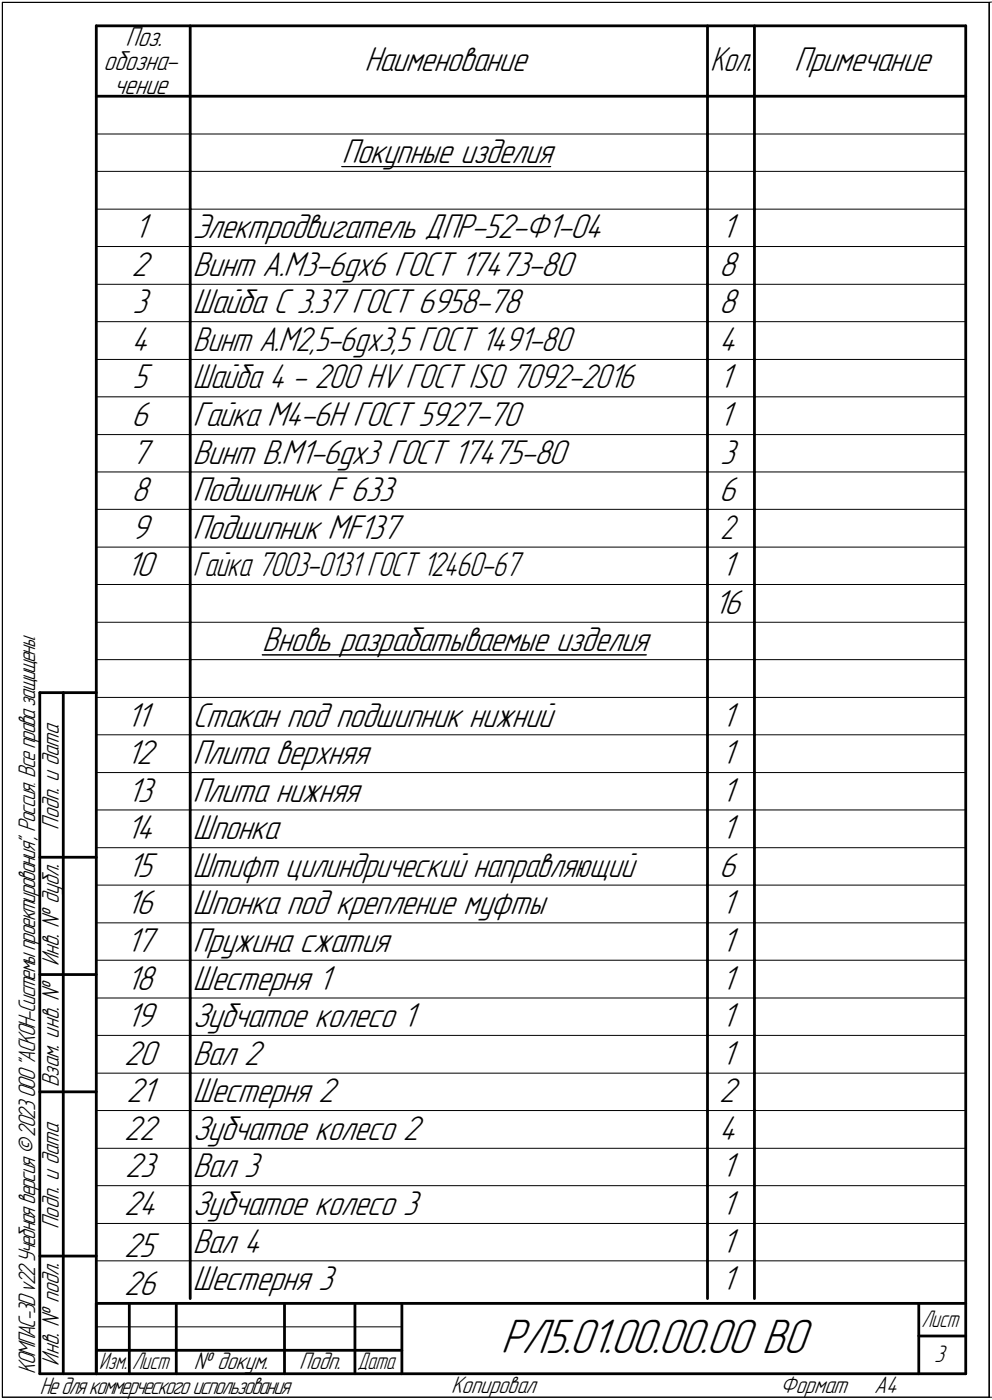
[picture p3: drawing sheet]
<svg xmlns="http://www.w3.org/2000/svg" width="211mm" height="298mm" viewBox="0 0 211 298" stroke-linecap="round" stroke-linejoin="round" font-family="sans-serif">
<defs><g id="words">
<text font-size="10.9" x="106.5" y="288.1">РЛ5.01.00.00.00 ВО</text>
<g font-size="7.8">
<text x="77.5" y="15.2">Наименование</text>
<text x="169" y="15.2">Примечание</text>
<text x="72.7" y="34.7">Покупные изделия</text>
<text x="28.5" y="50.7">1</text>
<text x="41" y="50.7">Электродвигатель ДПР-52-Ф1-04</text>
<text x="153.5" y="50.7">1</text>
<text x="28" y="58.7">2</text>
<text x="41" y="58.7">Винт А.М3-6gx6 ГОСТ 17473-80</text>
<text x="153" y="58.7">8</text>
<text x="28.2" y="66.7">3</text>
<text x="41" y="66.7">Шайба C 3.37 ГОСТ 6958-78</text>
<text x="153" y="66.7">8</text>
<text x="28" y="74.7">4</text>
<text x="153" y="74.7">4</text>
<text x="28.2" y="82.7">5</text>
<text x="153" y="82.7">1</text>
<text x="28" y="90.7">6</text>
<text x="41" y="90.7">Гайка М4-6H ГОСТ 5927-70</text>
<text x="153" y="90.7">1</text>
<text x="28" y="98.7">7</text>
<text x="41" y="98.7">Винт В.М1-6gx3 ГОСТ 17475-80</text>
<text x="153.2" y="98.7">3</text>
<text x="28" y="106.7">8</text>
<text x="41" y="106.7">Подшипник F 633</text>
<text x="153" y="106.7">6</text>
<text x="28" y="114.7">9</text>
<text x="41" y="114.7">Подшипник MF137</text>
<text x="26.9" y="122.7">10</text>
<text x="153.5" y="122.7">1</text>
<text x="151.9" y="130.7">16</text>
<text x="55.8" y="138.7">Вновь разрабатываемые изделия</text>
<text x="26.9" y="154.7">11</text>
<text x="41" y="154.7">Стакан под подшипник нижний</text>
<text x="153.5" y="154.7">1</text>
<text x="26.9" y="162.7">12</text>
<text x="41" y="162.7">Плита верхняя</text>
<text x="153.5" y="162.7">1</text>
<text x="27.1" y="170.7">13</text>
<text x="41" y="170.7">Плита нижняя</text>
<text x="153.5" y="170.7">1</text>
<text x="26.9" y="178.7">14</text>
<text x="41" y="178.7">Шпонка</text>
<text x="153.5" y="178.7">1</text>
<text x="27.1" y="186.7">15</text>
<text x="153" y="186.7">6</text>
<text x="26.9" y="194.7">16</text>
<text x="41" y="194.7">Шпонка под крепление муфты</text>
<text x="153.5" y="194.7">1</text>
<text x="26.9" y="202.7">17</text>
<text x="41" y="202.7">Пружина сжатия</text>
<text x="153.5" y="202.7">1</text>
<text x="26.9" y="210.7">18</text>
<text x="41" y="210.7">Шестерня 1</text>
<text x="153.5" y="210.7">1</text>
<text x="26.9" y="218.7">19</text>
<text x="41" y="218.7">Зубчатое колесо 1</text>
<text x="153.5" y="218.7">1</text>
<text x="26.4" y="226.7">20</text>
<text x="41" y="226.7">Вал 2</text>
<text x="153.5" y="226.7">1</text>
<text x="26.9" y="234.7">21</text>
<text x="41" y="234.7">Шестерня 2</text>
<text x="153" y="234.7">2</text>
<text x="26.4" y="242.7">22</text>
<text x="41" y="242.7">Зубчатое колесо 2</text>
<text x="153" y="242.7">4</text>
<text x="26.6" y="250.7">23</text>
<text x="41" y="250.7">Вал 3</text>
<text x="153.5" y="250.7">1</text>
<text x="26.4" y="258.7">24</text>
<text x="41" y="258.7">Зубчатое колесо 3</text>
<text x="153.5" y="258.7">1</text>
<text x="26.4" y="267.7">25</text>
<text x="41" y="266.7">Вал 4</text>
<text x="153.5" y="266.7">1</text>
<text x="26.4" y="275.7">26</text>
<text x="41" y="274.7">Шестерня 3</text>
<text x="153.5" y="274.7">1</text>
</g>
<g font-size="7.7">
<text x="151.1" y="15.2">Кол.</text>
<text x="41" y="74.7">Винт А.М2,5-6gx3,5 ГОСТ 1491-80</text>
<text x="41" y="82.7">Шайба 4 - 200 HV ГОСТ ISO 7092-2016</text>
<text x="153.2" y="114.7">2</text>
<text x="41" y="122.7">Гайка 7003-0131 ГОСТ 12460-67</text>
<text x="41" y="186.7">Штифт цилиндрический направляющий</text>
</g>
<g font-size="6.2">
<text x="26.7" y="9.8">Поз.</text>
<text x="22" y="14.9">обозна-</text>
<text x="24.2" y="20">чение</text>
</g>
<g font-size="5.4">
<text x="12.6" y="176.7" transform="rotate(-90 12.6 176.7)">Подп. и дата</text>
<text x="12.6" y="205.8" transform="rotate(-90 12.6 205.8)">Инв. ! дубл.</text>
<text x="12.6" y="231.5" transform="rotate(-90 12.6 231.5)">Взам. инв. !</text>
<text x="12.6" y="261.7" transform="rotate(-90 12.6 261.7)">Подп. и дата</text>
<text x="7.5" y="292.5" transform="rotate(-90 7.5 292.5)">КОМПАС-3Dv22Учебнаяверсия©2023ООО&quot;АСКОН-Системыпроектирования&quot;, Россия. Всеправазащищены.</text>
<text x="12.6" y="290.8" transform="rotate(-90 12.6 290.8)">Инв. ! подл.</text>
<text x="41.2" y="291.6">! докум.</text>
<text x="63.6" y="291.6">Подп.</text>
<text x="198.8" y="290.1">3</text>
<text x="8.5" y="296.7">Недлякоммерческогоиспользования</text>
<text x="96" y="296.6">Копировал</text>
<text x="166" y="296.6">Формат</text>
<text x="186" y="296.6">A4</text>
</g>
<g font-size="5.3">
<text x="196.1" y="282.6">Лист</text>
<text x="21.1" y="291.6">Изм.</text>
<text x="28.1" y="291.6">Лист</text>
<text x="76.1" y="291.6">Дата</text>
</g>
</g></defs>
<g fill="none" stroke="#000" stroke-width=".21">
<path d="M.5 .5h210zM.5 .5v297zM210.5 .5l.5-.1zM210.5 .5v297zM20.5 28.5h20zM20.5 36.5h20zM40.5 28.5h110zM40.5 36.5h110zM72.7 35.5h44.5zM150.5 28.5h10zM150.5 36.5h10zM160.5 28.5h45z"/>
<path d="M160.5 36.5h45zM20.5 44.5h20zM20.5 52.5h20zM40.5 44.5h110zM40.5 52.5h110zM150.5 44.5h10zM150.5 52.5h10zM160.5 44.5h45zM160.5 52.5h45zM20.5 60.5h20zM20.5 68.5h20zM20.5 76.5h20z"/>
<path d="M40.5 60.5h110zM40.5 68.5h110zM40.5 76.5h110zM150.5 60.5h10zM150.5 68.5h10zM150.5 76.5h10zM160.5 60.5h45zM160.5 68.5h45zM160.5 76.5h45zM20.5 84.5h20zM20.5 92.5h20zM40.5 84.5h110z"/>
<path d="M40.5 92.5h110zM150.5 84.5h10zM150.5 92.5h10zM160.5 84.5h45zM160.5 92.5h45zM20.5 100.5h20zM20.5 108.5h20zM20.5 116.5h20zM40.5 100.5h110zM40.5 108.5h110zM40.5 116.5h110zM150.5 100.5h10z"/>
<path d="M150.5 108.5h10zM150.5 116.5h10zM160.5 100.5h45zM160.5 108.5h45zM160.5 116.5h45zM20.5 124.5h20zM20.5 132.5h20zM40.5 124.5h110zM40.5 132.5h110zM55.8 139.4h81.6zM55.8 139.4h81.8zM150.5 124.5h10z"/>
<path d="M150.5 132.5h10zM160.5 124.5h45zM160.5 132.5h45zM20.5 140.5h20zM20.5 148.5h20zM20.5 156.5h20zM40.5 140.5h110zM40.5 148.5h110zM40.5 156.5h110zM150.5 140.5h10zM150.5 148.5h10zM150.5 156.5h10z"/>
<path d="M160.5 140.5h45zM160.5 148.5h45zM160.5 156.5h45zM20.5 164.5h20zM20.5 172.5h20zM40.5 164.5h110zM40.5 172.5h110zM150.5 164.5h10zM150.5 172.5h10zM160.5 164.5h45zM160.5 172.5h45zM20.5 180.5h20z"/>
<path d="M20.5 188.5h20zM20.5 196.5h20zM40.5 180.5h110zM40.5 188.5h110zM40.5 196.5h110zM150.5 180.5h10zM150.5 188.5h10zM150.5 196.5h10zM160.5 180.5h45zM160.5 188.5h45zM160.5 196.5h45zM20.5 204.5h20z"/>
<path d="M20.5 212.5h20zM40.5 204.5h110zM40.5 212.5h110zM150.5 204.5h10zM150.5 212.5h10zM160.5 204.5h45zM160.5 212.5h45zM20.5 220.5h20zM20.5 228.5h20zM20.5 236.5h20zM40.5 220.5h110zM40.5 228.5h110z"/>
<path d="M40.5 236.5h110zM150.5 220.5h10zM150.5 228.5h10zM150.5 236.5h10zM160.5 220.5h45zM160.5 228.5h45zM160.5 236.5h45zM20.5 244.5h20zM20.5 252.5h20zM40.5 244.5h110zM40.5 252.5h110zM150.5 244.5h10z"/>
<path d="M150.5 252.5h10zM160.5 244.5h45zM160.5 252.5h45zM20.5 260.5h20zM20.5 268.5h20zM40.5 260.5h110zM40.5 268.5h110zM150.5 260.5h10zM150.5 268.5h10zM160.5 260.5h45zM160.5 268.5h45zM.5 297.5h210z"/>
<path d="M20.5 282.5h65zM210.5 297.5h.5z"/>
</g>
<g fill="none" stroke="#000" stroke-width=".59">
<path d="M20.5 5.5h185zM20.5 5.5v287zM40.5 5.5v15zM150.5 5.5v15zM160.5 5.5v15zM205.5 5.5v287zM20.5 20.5h185zM40.5 20.5v8zM40.5 28.5v8zM40.5 36.5v8zM150.5 20.5v8zM150.5 28.5v8z"/>
<path d="M150.5 36.5v8zM160.5 20.5v8zM160.5 28.5v8zM160.5 36.5v8zM40.5 44.5v8zM40.5 52.5v8zM150.5 44.5v8zM150.5 52.5v8zM160.5 44.5v8zM160.5 52.5v8zM40.5 60.5v8zM40.5 68.5v8z"/>
<path d="M40.5 76.5v8zM150.5 60.5v8zM150.5 68.5v8zM150.5 76.5v8zM160.5 60.5v8zM160.5 68.5v8zM160.5 76.5v8zM40.5 84.5v8zM40.5 92.5v8zM150.5 84.5v8zM150.5 92.5v8zM160.5 84.5v8z"/>
<path d="M160.5 92.5v8zM40.5 100.5v8zM40.5 108.5v8zM40.5 116.5v8zM150.5 100.5v8zM150.5 108.5v8zM150.5 116.5v8zM160.5 100.5v8zM160.5 108.5v8zM160.5 116.5v8zM40.5 124.5v8zM40.5 132.5v8z"/>
<path d="M150.5 124.5v8zM150.5 132.5v8zM160.5 124.5v8zM160.5 132.5v8zM8.5 147.5v145zM8.5 147.5h12zM13.5 147.5v145zM40.5 140.5v8zM40.5 148.5v8zM40.5 156.5v8zM150.5 140.5v8zM150.5 148.5v8z"/>
<path d="M150.5 156.5v8zM160.5 140.5v8zM160.5 148.5v8zM160.5 156.5v8zM40.5 164.5v8zM40.5 172.5v8zM150.5 164.5v8zM150.5 172.5v8zM160.5 164.5v8zM160.5 172.5v8zM8.5 182.5h12zM40.5 180.5v8z"/>
<path d="M40.5 188.5v8zM40.5 196.5v8zM150.5 180.5v8zM150.5 188.5v8zM150.5 196.5v8zM160.5 180.5v8zM160.5 188.5v8zM160.5 196.5v8zM8.5 207.5h12zM40.5 204.5v8zM40.5 212.5v8zM150.5 204.5v8z"/>
<path d="M150.5 212.5v8zM160.5 204.5v8zM160.5 212.5v8zM8.5 232.5h12zM40.5 220.5v8zM40.5 228.5v8zM40.5 236.5v8zM150.5 220.5v8zM150.5 228.5v8zM150.5 236.5v8zM160.5 220.5v8zM160.5 228.5v8z"/>
<path d="M160.5 236.5v8zM40.5 244.5v8zM40.5 252.5v8zM150.5 244.5v8zM150.5 252.5v8zM160.5 244.5v8zM160.5 252.5v8zM8.5 267.5h12zM20.5 277.5h185zM20.5 277.5v15zM27.5 277.5v15zM37.5 277.5v15z"/>
<path d="M40.5 260.5v8zM40.5 268.5v8zM60.5 277.5v15zM75.5 277.5v15zM85.5 277.5v15zM150.5 260.5v8zM150.5 268.5v8zM160.5 260.5v8zM160.5 268.5v8zM195.5 277.5v15zM8.5 292.5h12zM20.5 292.5h185z"/>
<path d="M20.5 287.5h7zM27.5 287.5h10zM37.5 287.5h23zM60.5 287.5h15zM75.5 287.5h10zM195.5 284.5h10z"/>
</g>
<path d="M169 9.7h30.4zM169 9.7h30.4zM169 9.8h30.4zM169 9.9h30.4zM169 10h30.4zM169 10.1h30.4zM169 10.2h30.4zM169 10.2h30.4zM169 10.3h30.4zM169 10.4h30.4zM169 10.5h30.4zM169 10.6h30.4zM169 10.7h30.4zM169 10.8h30.4zM169 10.8h30.4zM169 10.9h30.4zM169 11h30.4zM169 11.1h30.4zM169 11.2h30.4zM169 11.3h30.4zM169 11.3h30.4zM169 11.4h30.4zM169 11.5h30.4zM169 11.6h30.4zM169 11.7h30.4zM169 11.8h30.4zM169 11.9h30.4zM169 11.9h30.4zM169 12h30.4zM169 12.1h30.4zM169 12.2h30.4zM169 12.3h30.4zM169 12.4h30.4zM169 12.4h30.4zM169 12.5h30.4zM169 12.6h30.4zM169 12.7h30.4zM169 12.8h30.4zM169 12.9h30.4zM169 13h30.4zM169 13h30.4zM169 13.1h30.4zM169 13.2h30.4zM169 13.3h30.4zM169 13.4h30.4zM169 13.5h30.4zM169 13.5h30.4zM169 13.6h30.4zM169 13.7h30.4zM169 13.8h30.4zM169 13.9h30.4zM169 14h30.4zM169 14.1h30.4zM169 14.1h30.4zM169 14.2h30.4zM169 14.3h30.4zM169 14.4h30.4zM169 14.5h30.4zM169 14.6h30.4zM169 14.6h30.4zM169 14.7h30.4zM169 14.8h30.4zM169 14.9h30.4zM169 15h30.4zM169 15.1h30.4zM169 15.2h30.4zM169 15.2h30.4zM169 15.3h30.4zM169 15.4h30.4zM169 15.5h30.4zM169 15.6h30.4zM169 15.7h30.4zM169 15.7h30.4zM169 15.8h30.4zM169 15.9h30.4zM169 16h30.4zM169 16.1h30.4zM169 16.2h30.4zM169 16.3h30.4zM169 16.3h30.4zM169 16.4h30.4zM169 16.5h30.4zM169 16.6h30.4zM169 16.7h30.4z" fill="#fff" stroke="#fff" stroke-width=".21"/>
<use href="#words"/>
</svg>
